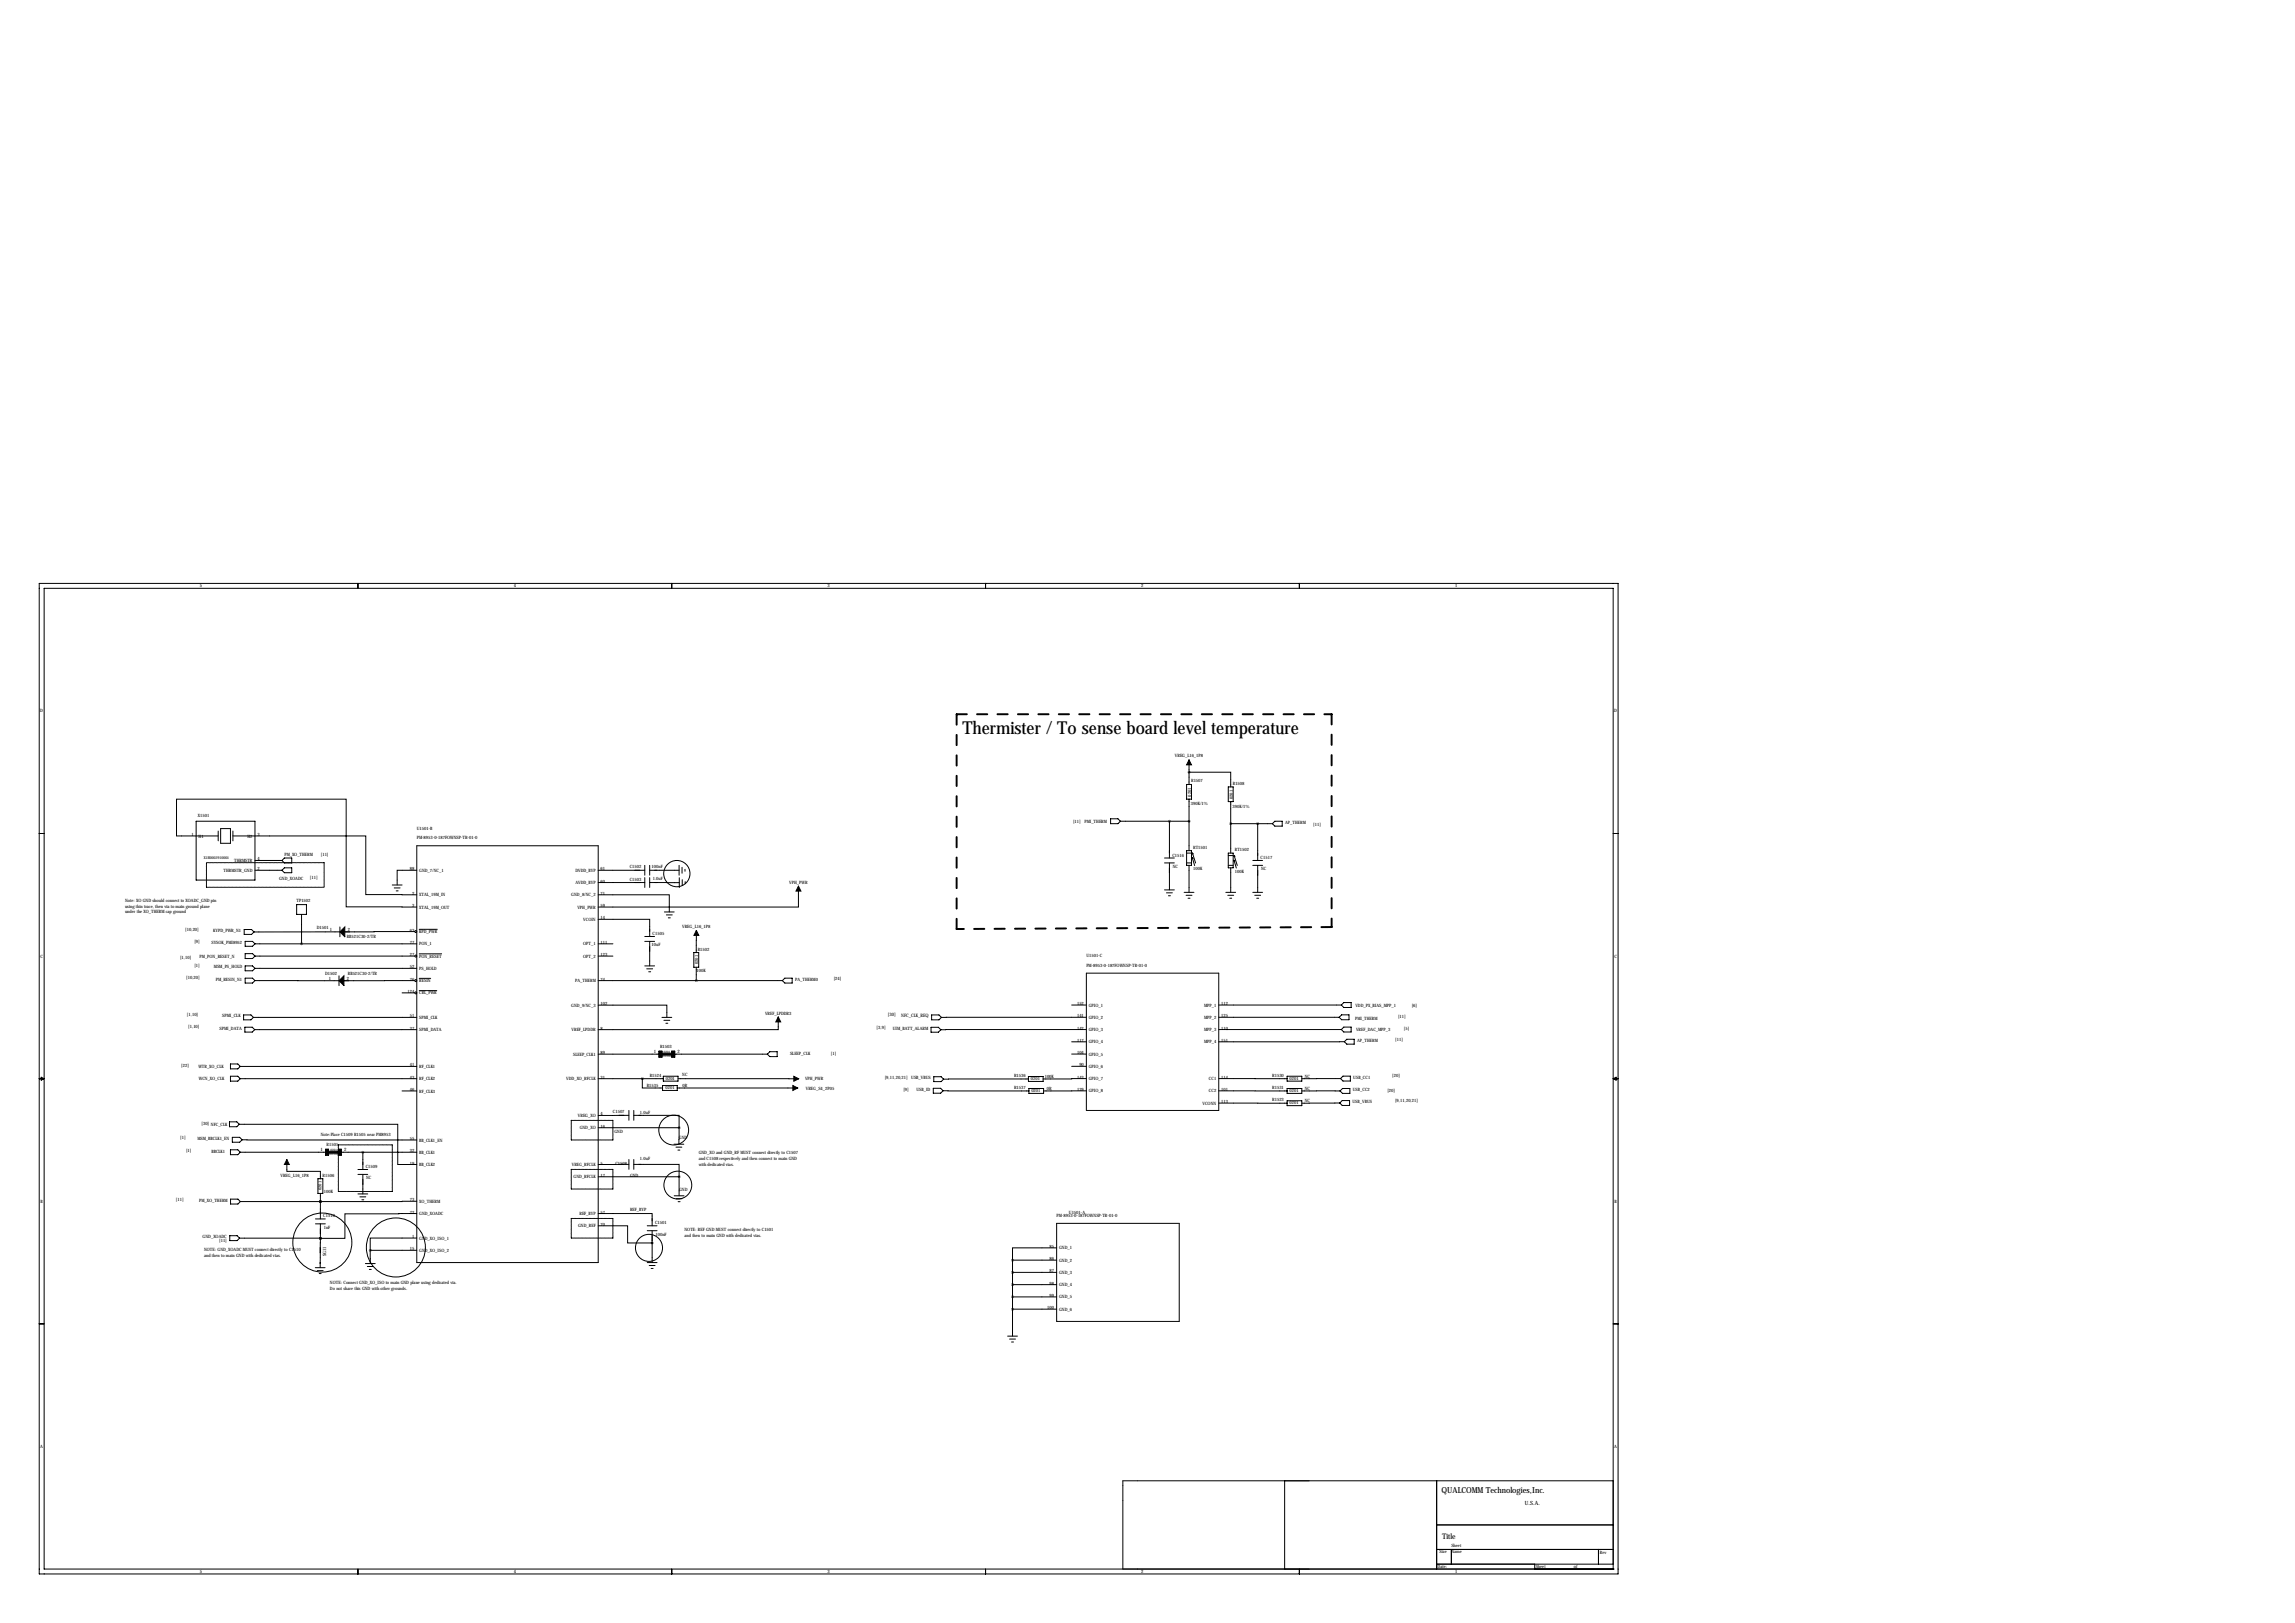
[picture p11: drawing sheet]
<svg xmlns="http://www.w3.org/2000/svg" width="1189mm" height="841mm" viewBox="0 0 1189 841" stroke-linecap="round" stroke-linejoin="round" font-family="sans-serif">
<defs><g id="words">
<text font-size="9.2" x="499" y="380">Thermister / To sense board level temperature</text>
<text font-size="4.3" x="747" y="773">QUALCOMM Technologies,Inc.</text>
<text font-size="4" x="747" y="797">Title</text>
<text font-size="3" x="790" y="779">U.S.A.</text>
<g font-size="2.4">
<text x="460" y="526">[30]</text>
<text x="467" y="527">NFC_CLK_REQ</text>
<text x="339" y="546">1</text>
<text x="351" y="546">2</text>
<text x="166" y="596">1</text>
<text x="178" y="596">2</text>
</g>
<g font-size="2.3">
<text x="104" y="304">5</text>
<text x="266" y="304">4</text>
<text x="429" y="304">3</text>
<text x="591" y="304">2</text>
<text x="754" y="304">1</text>
<text x="21" y="369">D</text>
<text x="836" y="369">D</text>
<text x="609" y="392">VREG_L16_1P8</text>
<text x="617" y="405">R1507</text>
<text x="639" y="406">R1508</text>
<text x="617" y="413" transform="rotate(-90 617 413)">0201</text>
<text x="639" y="414" transform="rotate(-90 639 414)">0201</text>
<text x="617" y="417">390K/1%</text>
<text x="639" y="418">390K/1%</text>
<text x="103" y="423">X1501</text>
<text x="216" y="430">U1501-B</text>
<text x="556" y="426">[11]</text>
<text x="562" y="426">PMI_THERM</text>
<text x="666" y="427">AP_THERM</text>
<text x="680" y="428">[11]</text>
<text x="99" y="433">1</text>
<text x="103" y="434">H1</text>
<text x="128" y="434">H2</text>
<text x="133" y="433">3</text>
<text x="216" y="435">PM-8953-0-187FOWNSP-TR-01-0</text>
<text x="147" y="443">PM_XO_THERM</text>
<text x="166" y="443">[11]</text>
<text x="607" y="444">C1516</text>
<text x="618" y="440">RT1501</text>
<text x="640" y="441">RT1502</text>
<text x="121" y="447">THRMSTR</text>
<text x="133" y="446">4</text>
<text x="326" y="450">C1502</text>
<text x="338" y="450">100nF</text>
<text x="608" y="450">NC</text>
<text x="653" y="445">C1517</text>
<text x="116" y="452">THRMSTR_GND</text>
<text x="133" y="451">2</text>
<text x="145" y="456">GND_XOADC</text>
<text x="161" y="455">[11]</text>
<text x="212" y="451">88</text>
<text x="217" y="452">GND_7/NC_1</text>
<text x="298" y="452">DVDD_BYP</text>
<text x="311" y="451">61</text>
<text x="338" y="456">1.0uF</text>
<text x="618" y="451">100K</text>
<text x="640" y="452">100K</text>
<text x="653" y="451">NC</text>
<text x="298" y="458">AVDD_BYP</text>
<text x="311" y="457">60</text>
<text x="326" y="456">C1503</text>
<text x="409" y="458">VPH_PWR</text>
<text x="65" y="467">Note: XO GND should connect to XOADC_GND pin</text>
<text x="154" y="467">TP1502</text>
<text x="213" y="463">2</text>
<text x="217" y="464">XTAL_19M_IN</text>
<text x="296" y="464">GND_8/NC_2</text>
<text x="311" y="463">71</text>
<text x="65" y="470">using thin trace, then via to main ground plane</text>
<text x="65" y="473">under the XO_THERM cap ground</text>
<text x="213" y="470">3</text>
<text x="217" y="471">XTAL_19M_OUT</text>
<text x="299" y="471">VPH_PWR</text>
<text x="311" y="470">59</text>
<text x="302" y="477">VCOIN</text>
<text x="311" y="476">14</text>
<text x="96" y="482">[10,20]</text>
<text x="110" y="483">KYPD_PWR_N1</text>
<text x="164" y="481">D1501</text>
<text x="171" y="482">1</text>
<text x="180" y="486">RB521C30-2/TR</text>
<text x="180" y="482">2</text>
<text x="212" y="483">63</text>
<text x="217" y="483">KPD_PWR</text>
<text x="338" y="484">C1505</text>
<text x="353" y="481">VREG_L16_1P8</text>
<text x="101" y="488">[9]</text>
<text x="110" y="489">SYSOK_PMI8952</text>
<text x="212" y="489">77</text>
<text x="217" y="490">PON_1</text>
<text x="302" y="490">OPT_1</text>
<text x="311" y="489">111</text>
<text x="338" y="490">10uF</text>
<text x="21" y="496">C</text>
<text x="93" y="497">[1,10]</text>
<text x="103" y="496">PM_PON_RESET_N</text>
<text x="212" y="495">27</text>
<text x="217" y="496">PON_RESET</text>
<text x="302" y="496">OPT_2</text>
<text x="311" y="495">123</text>
<text x="361" y="493">R1502</text>
<text x="563" y="496">U1501-C</text>
<text x="836" y="496">C</text>
<text x="101" y="501">[1]</text>
<text x="111" y="502">MSM_PS_HOLD</text>
<text x="212" y="502">52</text>
<text x="217" y="502">PS_HOLD</text>
<text x="361" y="504">100K</text>
<text x="362" y="499" transform="rotate(-90 362 499)">0201</text>
<text x="563" y="501">PM-8953-0-187FOWNSP-TR-01-0</text>
<text x="96" y="507">[10,20]</text>
<text x="112" y="508">PM_RESIN_N1</text>
<text x="168" y="505">D1502</text>
<text x="170" y="507">1</text>
<text x="180" y="507">2</text>
<text x="180" y="505">RB521C30-2/TR</text>
<text x="212" y="508">76</text>
<text x="217" y="509">RESIN</text>
<text x="298" y="509">PA_THERM</text>
<text x="311" y="508">74</text>
<text x="412" y="508">PA_THERM0</text>
<text x="432" y="508">[24]</text>
<text x="211" y="514">124</text>
<text x="217" y="515">CBL_PWR</text>
<text x="296" y="521">GND_9/NC_3</text>
<text x="311" y="521">102</text>
<text x="558" y="521">152</text>
<text x="564" y="521">GPIO_1</text>
<text x="624" y="521">MPP_1</text>
<text x="633" y="521">112</text>
<text x="702" y="522">VDD_PX_BIAS_MPP_1</text>
<text x="731" y="521">[6]</text>
<text x="97" y="526">[1,10]</text>
<text x="115" y="527">SPMI_CLK</text>
<text x="212" y="527">51</text>
<text x="217" y="528">SPMI_CLK</text>
<text x="396" y="526">VREF_LPDDR3</text>
<text x="558" y="527">141</text>
<text x="564" y="528">GPIO_2</text>
<text x="624" y="528">MPP_2</text>
<text x="633" y="527">125</text>
<text x="724" y="527">[11]</text>
<text x="98" y="533">[1,10]</text>
<text x="114" y="533">SPMI_DATA</text>
<text x="212" y="533">37</text>
<text x="311" y="533">8</text>
<text x="454" y="533">[3,9]</text>
<text x="462" y="533">UIM_BATT_ALARM</text>
<text x="558" y="533">142</text>
<text x="633" y="533">110</text>
<text x="702" y="528">PMI_THERM</text>
<text x="702" y="534">VREF_DAC_MPP_3</text>
<text x="727" y="533">[5]</text>
<text x="217" y="534">SPMI_DATA</text>
<text x="296" y="534">VREF_LPDDR</text>
<text x="558" y="540">117</text>
<text x="564" y="534">GPIO_3</text>
<text x="624" y="534">MPP_3</text>
<text x="633" y="540">151</text>
<text x="703" y="540">AP_THERM</text>
<text x="723" y="539">[11]</text>
<text x="342" y="543">R1503</text>
<text x="558" y="546">104</text>
<text x="564" y="540">GPIO_4</text>
<text x="624" y="540">MPP_4</text>
<text x="297" y="547">SLEEP_CLK1</text>
<text x="311" y="546">89</text>
<text x="409" y="547">SLEEP_CLK</text>
<text x="430" y="546">[1]</text>
<text x="564" y="547">GPIO_5</text>
<text x="94" y="553">[22]</text>
<text x="103" y="553">WTR_XO_CLK</text>
<text x="212" y="552">41</text>
<text x="217" y="553">RF_CLK1</text>
<text x="337" y="558">R1524</text>
<text x="353" y="557">NC</text>
<text x="525" y="558">R1536</text>
<text x="559" y="552">90</text>
<text x="564" y="553">GPIO_6</text>
<text x="659" y="558">R1530</text>
<text x="721" y="558">[20]</text>
<text x="103" y="559">WCN_XO_CLK</text>
<text x="212" y="559">43</text>
<text x="217" y="560">RF_CLK2</text>
<text x="293" y="560">VDD_XO_RFCLK</text>
<text x="311" y="559">31</text>
<text x="335" y="563">R1535</text>
<text x="345" y="559">0201</text>
<text x="354" y="563">0R</text>
<text x="417" y="559">VPH_PWR</text>
<text x="458" y="559">[9,11,20,21]</text>
<text x="472" y="559">USB_VBUS</text>
<text x="534" y="559">0201</text>
<text x="541" y="558">100K</text>
<text x="558" y="559">143</text>
<text x="564" y="559">GPIO_7</text>
<text x="626" y="559">CC1</text>
<text x="633" y="559">114</text>
<text x="668" y="559">0201</text>
<text x="676" y="558">NC</text>
<text x="701" y="559">USB_CC1</text>
<text x="212" y="565">46</text>
<text x="217" y="566">RF_CLK3</text>
<text x="345" y="564">0201</text>
<text x="417" y="565">VREG_S4_2P05</text>
<text x="468" y="565">[9]</text>
<text x="475" y="565">USB_ID</text>
<text x="525" y="564">R1537</text>
<text x="534" y="566">0201</text>
<text x="542" y="565">0R</text>
<text x="558" y="565">129</text>
<text x="564" y="566">GPIO_8</text>
<text x="626" y="566">CC2</text>
<text x="633" y="565">101</text>
<text x="659" y="564">R1531</text>
<text x="668" y="566">0201</text>
<text x="676" y="565">NC</text>
<text x="701" y="565">USB_CC2</text>
<text x="719" y="565">[20]</text>
<text x="623" y="572">VCONN</text>
<text x="633" y="571">113</text>
<text x="659" y="571">R1523</text>
<text x="668" y="572">0201</text>
<text x="676" y="571">NC</text>
<text x="701" y="571">USB_VBUS</text>
<text x="723" y="571">[9,11,20,21]</text>
<text x="299" y="579">VREG_XO</text>
<text x="311" y="578">4</text>
<text x="318" y="577">C1507</text>
<text x="331" y="577">1.0uF</text>
<text x="104" y="583">[30] NFC_CLK</text>
<text x="300" y="585">GND_XO</text>
<text x="311" y="584">16</text>
<text x="318" y="587">GND</text>
<text x="93" y="590">[1]</text>
<text x="102" y="590">MSM_BBCLK1_EN</text>
<text x="166" y="588">Note:Place C1509 R1505 near PM8953</text>
<text x="169" y="594">R1505</text>
<text x="212" y="590">55</text>
<text x="217" y="591">BB_CLK1_EN</text>
<text x="352" y="590">GND</text>
<text x="96" y="597">[1]</text>
<text x="110" y="597">BBCLK1</text>
<text x="212" y="597">32</text>
<text x="217" y="598">BB_CLK1</text>
<text x="362" y="598">GND_XO and GND_RF MUST connect directly to C1507</text>
<text x="189" y="605">C1509</text>
<text x="212" y="603">19</text>
<text x="217" y="604">BB_CLK2</text>
<text x="296" y="604">VREG_RFCLK</text>
<text x="311" y="603">5</text>
<text x="319" y="603">C1508</text>
<text x="331" y="601">1.0uF</text>
<text x="362" y="601">and C1508 respectively and then connect to main GND</text>
<text x="362" y="604">with dedicated vias.</text>
<text x="145" y="610">VREG_L16_1P8</text>
<text x="167" y="610">R1506</text>
<text x="190" y="611">NC</text>
<text x="297" y="610">GND_RFCLK</text>
<text x="311" y="610">17</text>
<text x="326" y="610">GND</text>
<text x="167" y="617" transform="rotate(-90 167 617)">0201</text>
<text x="168" y="618">100K</text>
<text x="352" y="617">GND</text>
<text x="21" y="623">B</text>
<text x="91" y="622">[11]</text>
<text x="103" y="622">PM_XO_THERM</text>
<text x="212" y="622">73</text>
<text x="217" y="623">XO_THERM</text>
<text x="836" y="623">B</text>
<text x="212" y="629">72</text>
<text x="217" y="629">GND_XOADC</text>
<text x="300" y="629">REF_BYP</text>
<text x="311" y="629">57</text>
<text x="326" y="627">REF_BYP</text>
<text x="554" y="629">U1501-A</text>
<text x="167" y="631">C1510</text>
<text x="300" y="636">GND_REF</text>
<text x="311" y="635">70</text>
<text x="339" y="634">C1501</text>
<text x="547" y="630">PM-8953-0-187FOWNSP-TR-01-0</text>
<text x="105" y="641">GND_XOADC</text>
<text x="168" y="637">1nF</text>
<text x="213" y="641">1</text>
<text x="340" y="640">100nF</text>
<text x="355" y="638">NOTE: REF GND MUST connect directly to C1501</text>
<text x="355" y="641">and then to main GND with dedicated vias.</text>
<text x="106" y="648">NOTE: GND_XOADC MUST connect directly to C1510</text>
<text x="114" y="643">[11]</text>
<text x="212" y="648">15</text>
<text x="217" y="642">GND_XO_ISO_1</text>
<text x="544" y="646">85</text>
<text x="549" y="647">GND_1</text>
<text x="106" y="651">and then to main GND with dedicated vias.</text>
<text x="169" y="651" transform="rotate(-90 169 651)">SG11</text>
<text x="217" y="648">GND_XO_ISO_2</text>
<text x="544" y="653">86</text>
<text x="549" y="654">GND_2</text>
<text x="544" y="659">87</text>
<text x="549" y="660">GND_3</text>
<text x="171" y="665">NOTE: Connect GND_XO_ISO to main GND plane using dedicated via.</text>
<text x="544" y="665">98</text>
<text x="171" y="668">Do not share this GND with other grounds.</text>
<text x="544" y="672">99</text>
<text x="549" y="666">GND_4</text>
<text x="549" y="673">GND_5</text>
<text x="543" y="678">100</text>
<text x="549" y="679">GND_6</text>
<text x="21" y="750">A</text>
<text x="836" y="750">A</text>
<text x="752" y="801">Sheet</text>
<text x="746" y="805">Size</text>
<text x="752" y="804">Name</text>
<text x="829" y="805">Rev</text>
<text x="104" y="815">5</text>
<text x="266" y="815">4</text>
<text x="429" y="815">3</text>
<text x="591" y="815">2</text>
<text x="745" y="812">Date:</text>
<text x="754" y="815">1</text>
<text x="796" y="812">Sheet</text>
<text x="815" y="812">of</text>
</g>
<text font-size="2" x="106" y="445">X1E0002910001</text>
<g font-size="1.6">
<text x="344" y="545">0201</text>
<text x="171" y="596">0201</text>
</g>
<g font-size="1">
<text x="343" y="548">SOLD OPEN</text>
<text x="170" y="598">SOLD OPEN</text>
</g>
</g></defs>
<g fill="none" stroke="#000" stroke-width=".52" stroke-dasharray=".4 .4">
<path d="M107 460v-13M107 447h61M168 447v13M168 460h-61M175 593h28M203 593v24M296 590v-10M296 580h21M317 580v10M317 590h-21M175 617v-24M203 617h-28"/>
<path d="M296 616v-10M296 606h21M317 606v10M317 616h-21M296 631h21M317 631v10M296 641v-10M317 641h-21"/>
</g>
<g fill="none" stroke="#000" stroke-width=".52">
<path d="M20 302h818v513h-818zM23 305h813v508h-813zM185 302v3M348 302v3M511 302v3M673 302v3M616 400h22v8M616 394v12M615 406h2v8h-2zM616 414v27M636 408h3v7h-3zM638 415v27"/>
<path d="M20 432h3M102 425h30v31h-30zM113 433h-22v-19h88v56h37M113 430v6M114 429h5v8h-5zM121 433h68v30h27M121 430v6M216 438h94v216h-94zM575 424h4l1 1-1 2h-4zM580 425h36M606 425v19M638 427h21"/>
<path d="M652 427v19M659 427l1-2h4v3h-4zM836 432h2M132 451h14M132 446h14M146 446l1-2h4v3h-4zM147 450h4v2h-4l-1-1zM203 458h5M204 460h3M216 451h-10v7M310 457h24M310 451h24"/>
<path d="M334 448v5M334 455v5M337 457h15M337 448v5M337 455v5M337 451h15M352 448v5M352 455v5M353 449v3M353 456v3M355 450v1M355 457v1"/>
<path d="M414 459v11h-104M603 447h5M603 444h5M606 447v14M615 441h2v7h-2zM615 447h2M615 442h2M616 448v14M618 444v1M618 442h.1M618 442l1 5M618 445v-1l1 4"/>
<path d="M636 448h3M636 442h3v8h-3zM636 443h3M638 450v12M639 446h.1M639 446l1 4M639 446h1M639 443l2 5M640 444l-1-1v1M649 448h5M649 446h5M652 448v14"/>
<path d="M154 469h5v5h-5zM156 474v15M205 461h1M310 463h37v9M310 476h27v9M344 472h5M345 474h3M346 475h1M603 461h5M604 462h3M605 464h1M613 462h5"/>
<path d="M614 464h3M615 465h1M635 462h5M636 464h3M637 465h1M649 462h5M650 464h3M651 465h1M126 481h4l2 2-2 1h-4zM127 494h4l1 1-1 1h-4zM127 488h4l1 1-1 1h-4zM132 495h83"/>
<path d="M132 489h84M176 483h-44M176 480v5M215 483h-36M217 494h12M217 481h10M310 495h7M310 489h7M334 485h5M334 488h5M337 488v12M359 493h3v8h-3z"/>
<path d="M361 482v11M127 500h4l1 2-1 1h-4zM127 507h4l1 1-1 1h-4zM132 508h44M132 502h84M176 505v6M208 514h7M215 508h-37M217 513h9M217 507h6M310 508h95M334 500h5"/>
<path d="M335 502h3M336 503h1M361 501v7M407 507h3v2h-3l-2-1zM563 504h68v71h-68zM126 526h4l1 1-1 1h-4zM127 532h4l1 1-1 2h-4zM131 527h85M132 533h84M310 521h35v6M343 527h5M344 529h3"/>
<path d="M345 530h1M403 527v6h-93M482 532h4l1 1-1 2h-4zM483 526h3l2 1-2 1h-3zM555 521h8M555 540h8M563 533h-76M563 527h-75M631 521h64M631 527h63M631 533h64M695 533l1-1h4v3h-4z"/>
<path d="M695 521l1-2h4v3h-4zM695 526h4v2h-4l-1-1zM696 540h-65M696 540l2-2h3v3h-3zM20 559h3M21 558l2 1h-2zM119 557h4l1 2-1 1h-4zM119 551h4l1 1-1 2h-4zM124 559h92M124 552h92M310 559h34M310 546h31"/>
<path d="M333 559v5h10M341 545h2v3h-2zM344 557h7v3h-7zM348 545h2v3h-2zM350 546h48M351 559h63M398 546l1-1h4v2h-4zM484 558h4l1 1-1 1h-4zM533 559h-44M533 558h7v2h-7zM555 546h8M555 552h8"/>
<path d="M563 559h-23M631 559h36M667 557h7v3h-7zM694 559h-20M696 557h4v3h-4l-2-1zM836 559h2M836 559l1-1v1zM208 565h8M326 578h-16M326 575v5M328 578h24v6M328 575v5"/>
<path d="M343 562h8v3h-8zM351 564h62M483 564h4l2 1-2 1h-4zM489 565h44M533 564h8v2h-8zM563 565h-22M631 565h36M631 571h36M667 564h7v2h-7zM667 570h7v3h-7zM674 565h20M694 571h-20"/>
<path d="M695 570h4v3h-4l-1-2zM695 564h4v2h-4l-1-1zM119 581h4l1 1-1 2h-4zM119 596h4l1 1-1 1h-4zM120 589h4l1 1-1 2h-4zM124 582h82v21h10M124 597h45M125 590h91M169 595h1v3h-1zM175 595h2v3h-2zM177 597h39M188 597v9"/>
<path d="M310 584h42M349 593h5M350 594h3M351 596h1M352 584v9M149 601v6h17v4M165 611h2v7h-2zM166 618v13M185 606h5M185 608h5M185 618h5M186 620h3"/>
<path d="M188 608v10M310 610h42M326 601v5M326 603h-16M328 603h24v7M328 601v5M349 619h5M352 610v9M119 621h4l2 1-2 2h-4zM125 622h41M163 631h6M163 634h6"/>
<path d="M166 622h.1M166 634v7M187 621h1M216 622h-50M216 629h-37v12h-13M310 635h15v9h13M310 629h28v6M335 635h5M335 637h5M338 637v17M350 621h3M351 622h1"/>
<path d="M547 634h64v50h-64zM119 640h4l1 1-1 2h-4zM124 641h42M163 657h5M164 658h3M165 660h1M166 649v8M166 641h.1M166 641v5M189 654h5M190 656h3M191 658h1"/>
<path d="M192 648v6M192 648h24M216 641h-24v7M335 654h5M336 656h3M337 657h1M525 659h22M525 653h22M525 653v39M547 646h-22v7M525 678h22M525 672h22"/>
<path d="M525 665h22M20 686h3M522 692h5M523 694h3M524 695h1M836 686h2M665 767v46M744 767v46M836 767h-254v46M744 790h92M185 813v2M348 813v2"/>
<path d="M511 813v2M673 813v2M744 803h92M744 810h92M752 803v7M795 813h.1M795 810v3M828 803v7M836 813h.1"/>
<circle cx="351" cy="453" r="7"/>
<circle cx="215" cy="495" r=".5"/>
<circle cx="215" cy="483" r=".5"/>
<circle cx="215" cy="508" r=".5"/>
<circle cx="215" cy="514" r=".5"/>
<circle cx="349" cy="585" r="8"/>
<circle cx="351" cy="614" r="7"/>
<circle cx="167" cy="644" r="15"/>
<circle cx="205" cy="646" r="15"/>
<circle cx="336" cy="646" r="7"/>
</g>
<path d="M496 370h194M690 370v110M496 481v-111M690 480l-194 1" fill="none" stroke="#000" stroke-width="1" stroke-dasharray="5.3 5.3"/>
<g fill="#000" stroke="#000" stroke-width=".52">
<path d="M616 394l1 2h-2zM414 459l1 3h-3zM179 480v5l-3-2zM361 482l1 3h-3zM176 508l2-3v6zM403 527l1 2h-2zM341 545h2v3h-2zM343 546h5v1h-5zM348 545h2v3h-2zM411 558l3 1-3 1zM411 562l2 2-2 1zM169 595h1v3h-1z"/>
<path d="M170 596h5v1h-5zM175 595h2v3h-2zM149 601l1 2h-3z"/>
</g>
<path d="M166 646v3" fill="none" stroke="#000" stroke-width=".76"/>
<path d="M524 653a.5 .5 0 0 0 1 0 .5 .5 0 0 0-1 0zM524 659a.5 .5 0 0 0 1 0 .5 .5 0 0 0-1 0zM524 665a.5 .5 0 0 0 1 0 .5 .5 0 0 0-1 0zM524 672a.5 .5 0 0 0 1 0 .5 .5 0 0 0-1 0zM524 678a.5 .5 0 0 0 1 0 .5 .5 0 0 0-1 0zM637 427a.5 .5 0 0 0 1 0 .5 .5 0 0 0-1 0zM651 427a.5 .5 0 0 0 1 0 .5 .5 0 0 0-1 0z" fill="#000" stroke="#000" stroke-width="1.3"/>
<use href="#words"/>
</svg>
